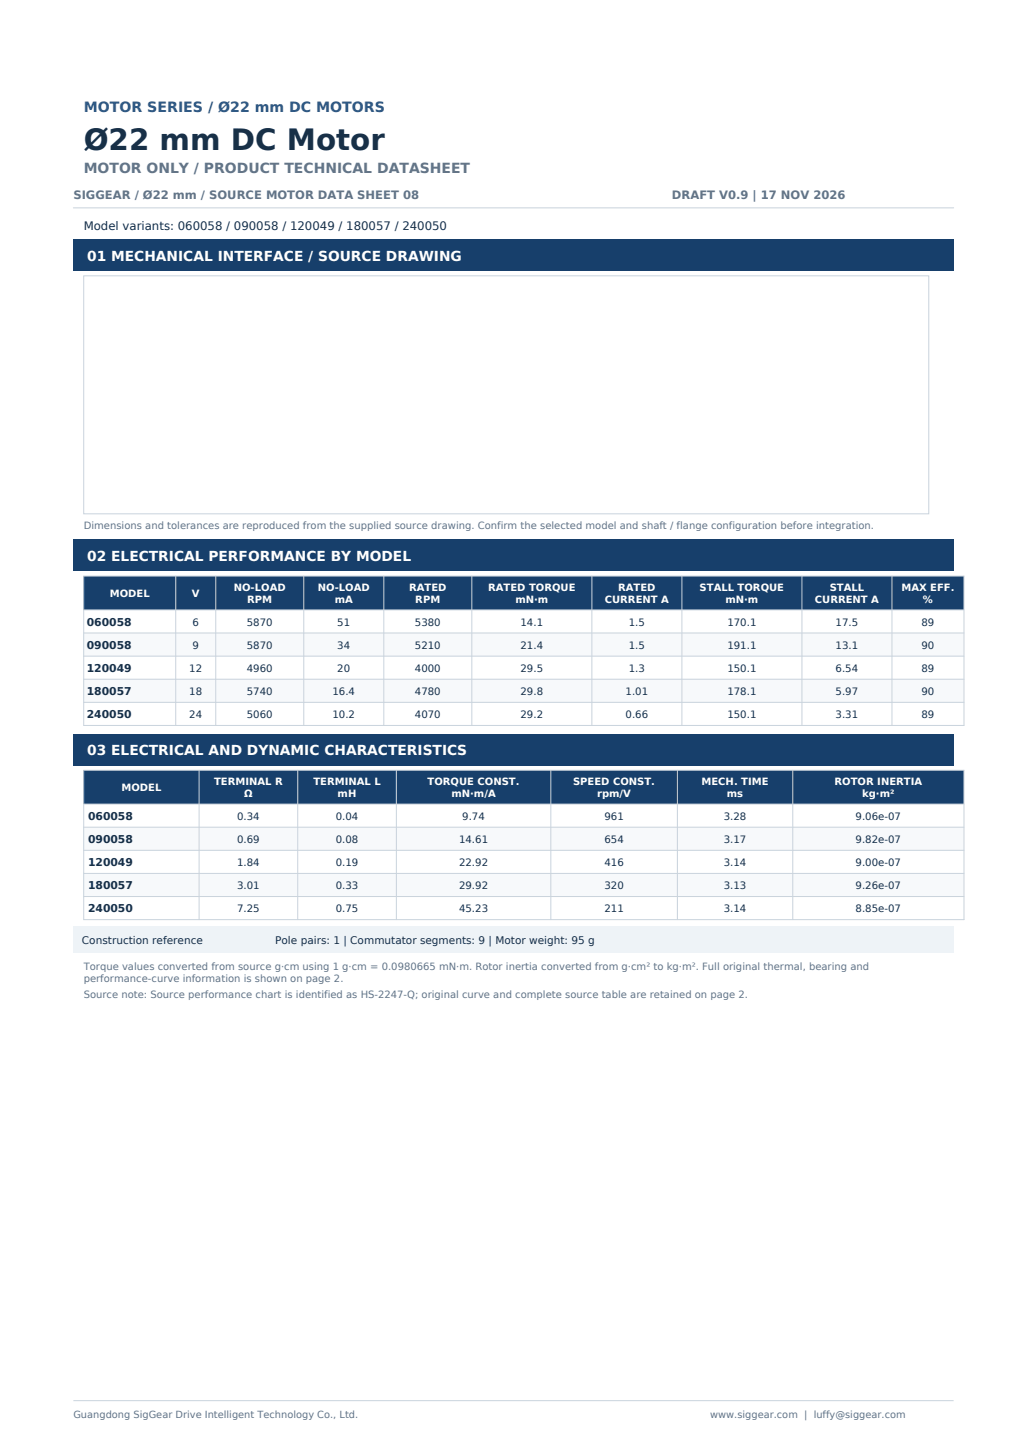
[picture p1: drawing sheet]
<svg xmlns="http://www.w3.org/2000/svg" width="210mm" height="297mm" viewBox="0 0 210 297" stroke-linecap="round" stroke-linejoin="round" font-family="sans-serif">
<defs><g id="words">
<text font-size="6" fill="#183047" x="17.1" y="30.7">Ø22 mm DC Motor</text>
<text font-size="2.9" fill="#245b91" x="17.1" y="23">MOTOR SERIES / Ø22 mm DC MOTORS</text>
<text font-size="2.9" fill="#637487" x="17.1" y="35.3">MOTOR ONLY / PRODUCT TECHNICAL DATASHEET</text>
<g font-size="2.8" fill="#fff">
<text x="17.8" y="53.3">01 MECHANICAL INTERFACE / SOURCE DRAWING</text>
<text x="17.8" y="114.7">02 ELECTRICAL PERFORMANCE BY MODEL</text>
<text x="17.8" y="154.5">03 ELECTRICAL AND DYNAMIC CHARACTERISTICS</text>
</g>
<g font-size="2.4" fill="#637487">
<text x="15" y="40.6">SIGGEAR / Ø22 mm / SOURCE MOTOR DATA SHEET 08</text>
<text x="137.4" y="40.6">DRAFT V0.9 | 17 NOV 2026</text>
</g>
<text font-size="2.4" fill="#183047" x="17.1" y="47">Model variants: 060058 / 090058 / 120049 / 180057 / 240050</text>
<g font-size="2.2" fill="#183047">
<text x="17.8" y="128">060058</text>
<text x="17.8" y="132.7">090058</text>
<text x="17.8" y="137.5">120049</text>
<text x="17.8" y="142.2">180057</text>
<text x="17.8" y="146.9">240050</text>
<text x="18" y="167.7">060058</text>
<text x="18" y="172.5">090058</text>
<text x="18" y="177.2">120049</text>
<text x="18" y="181.9">180057</text>
<text x="18" y="186.6">240050</text>
<text x="16.8" y="193.1">Construction reference</text>
<text x="56.3" y="193.1">Pole pairs: 1 | Commutator segments: 9 | Motor weight: 95 g</text>
</g>
<g font-size="2.1" fill="#183047">
<text x="39.4" y="128">6</text>
<text x="50.5" y="128">5870</text>
<text x="69" y="128">51</text>
<text x="84.8" y="128">5380</text>
<text x="106.4" y="128">14.1</text>
<text x="128.6" y="128">1.5</text>
<text x="148.7" y="128">170.1</text>
<text x="170.9" y="128">17.5</text>
<text x="188.4" y="128">89</text>
<text x="38.7" y="137.4">12</text>
<text x="39.4" y="132.7">9</text>
<text x="50.5" y="132.7">5870</text>
<text x="50.5" y="137.4">4960</text>
<text x="69" y="132.7">34</text>
<text x="69" y="137.4">20</text>
<text x="84.8" y="132.7">5210</text>
<text x="84.8" y="137.4">4000</text>
<text x="106.4" y="132.7">21.4</text>
<text x="106.4" y="137.4">29.5</text>
<text x="128.6" y="132.7">1.5</text>
<text x="128.6" y="137.4">1.3</text>
<text x="148.7" y="132.7">191.1</text>
<text x="148.7" y="137.4">150.1</text>
<text x="170.9" y="132.7">13.1</text>
<text x="170.9" y="137.4">6.54</text>
<text x="188.4" y="132.7">90</text>
<text x="188.4" y="137.4">89</text>
<text x="38.7" y="142.1">18</text>
<text x="50.5" y="142.1">5740</text>
<text x="68" y="142.1">16.4</text>
<text x="84.8" y="142.1">4780</text>
<text x="106.4" y="142.1">29.8</text>
<text x="127.9" y="142.1">1.01</text>
<text x="148.7" y="142.1">178.1</text>
<text x="170.9" y="142.1">5.97</text>
<text x="188.4" y="142.1">90</text>
<text x="38.7" y="146.9">24</text>
<text x="50.5" y="146.9">5060</text>
<text x="68" y="146.9">10.2</text>
<text x="84.8" y="146.9">4070</text>
<text x="106.4" y="146.9">29.2</text>
<text x="127.9" y="146.9">0.66</text>
<text x="148.7" y="146.9">150.1</text>
<text x="170.9" y="146.9">3.31</text>
<text x="188.4" y="146.9">89</text>
<text x="48.5" y="167.7">0.34</text>
<text x="68.6" y="167.7">0.04</text>
<text x="94.5" y="167.7">9.74</text>
<text x="123.6" y="167.7">961</text>
<text x="148" y="167.7">3.28</text>
<text x="175" y="167.7">9.06e-07</text>
<text x="48.5" y="172.4">0.69</text>
<text x="68.6" y="172.4">0.08</text>
<text x="93.9" y="172.4">14.61</text>
<text x="123.6" y="172.4">654</text>
<text x="148" y="172.4">3.17</text>
<text x="175" y="172.4">9.82e-07</text>
<text x="48.5" y="177.1">1.84</text>
<text x="68.6" y="177.1">0.19</text>
<text x="93.9" y="177.1">22.92</text>
<text x="123.6" y="177.1">416</text>
<text x="148" y="177.1">3.14</text>
<text x="175" y="177.1">9.00e-07</text>
<text x="48.5" y="181.9">3.01</text>
<text x="68.6" y="181.9">0.33</text>
<text x="93.9" y="181.9">29.92</text>
<text x="123.6" y="181.9">320</text>
<text x="148" y="181.9">3.13</text>
<text x="175" y="181.9">9.26e-07</text>
<text x="48.5" y="186.6">7.25</text>
<text x="68.6" y="186.6">0.75</text>
<text x="93.9" y="186.6">45.23</text>
<text x="123.6" y="186.6">211</text>
<text x="148" y="186.6">3.14</text>
<text x="175" y="186.6">8.85e-07</text>
</g>
<g font-size="2" fill="#637487">
<text x="17.1" y="108.2">Dimensions and tolerances are reproduced from the supplied source drawing. Confirm the selected model and shaft / flange configuration before integration.</text>
<text x="17.1" y="198.3">Torque values converted from source g·cm using 1 g·cm = 0.0980665 mN·m. Rotor inertia converted from g·cm² to kg·m². Full original thermal, bearing and</text>
<text x="17.1" y="200.8">performance-curve information is shown on page 2.</text>
<text x="17.1" y="204.1">Source note: Source performance chart is identified as HS-2247-Q; original curve and complete source table are retained on page 2.</text>
<text x="15" y="290">Guangdong SigGear Drive Intelligent Technology Co., Ltd.</text>
<text x="145.2" y="290">www.siggear.com | luffy@siggear.com</text>
</g>
<g font-size="2" fill="#fff">
<text x="22.4" y="122.1">MODEL</text>
<text x="39.2" y="122.1">V</text>
<text x="47.8" y="120.9">NO-LOAD</text>
<text x="50.6" y="123.3">RPM</text>
<text x="65" y="120.9">NO-LOAD</text>
<text x="68.4" y="123.3">mA</text>
<text x="83.7" y="120.9">RATED</text>
<text x="84.9" y="123.3">RPM</text>
<text x="99.8" y="120.9">RATED TORQUE</text>
<text x="105.4" y="123.3">mN·m</text>
<text x="123.7" y="123.3">CURRENT A</text>
<text x="126.4" y="120.9">RATED</text>
<text x="143.1" y="120.9">STALL TORQUE</text>
<text x="148.3" y="123.3">mN·m</text>
<text x="166.6" y="123.3">CURRENT A</text>
<text x="169.7" y="120.9">STALL</text>
<text x="184.3" y="120.9">MAX EFF.</text>
<text x="188.7" y="123.3">%</text>
<text x="24.8" y="161.9">MODEL</text>
<text x="43.8" y="160.7">TERMINAL R</text>
<text x="64.1" y="160.7">TERMINAL L</text>
<text x="87.4" y="160.7">TORQUE CONST.</text>
<text x="117.2" y="160.7">SPEED CONST.</text>
<text x="143.4" y="160.7">MECH. TIME</text>
<text x="170.6" y="160.7">ROTOR INERTIA</text>
<text x="49.9" y="163.1">Ω</text>
<text x="69" y="163.1">mH</text>
<text x="92.3" y="163.1">mN·m/A</text>
<text x="122.1" y="163.1">rpm/V</text>
<text x="148.6" y="163.1">ms</text>
<text x="176.3" y="163.1">kg·m²</text>
</g>
</g></defs>
<path d="M15 286.5h180" fill="none" stroke="#c9d3dd" stroke-width=".2"/>
<path d="M15 42.5h180" fill="none" stroke="#c9d3dd" stroke-width=".21"/>
<path d="M15 49h180v6.4h-180z" fill-rule="evenodd" fill="#173f6b"/>
<path d="M17.1 56.4h172.8v48.7h-172.8z" fill="none" stroke="#c9d3dd" stroke-width=".2"/>
<g fill="#173f6b">
<path d="M15 110.4h180v6.4h-180z" fill-rule="evenodd"/>
<path d="M17.1 117.8h180v7h-180z" fill-rule="evenodd"/>
</g>
<g fill="#f7f9fb">
<path d="M17.1 129.5h180v4.7h-180z" fill-rule="evenodd"/>
<path d="M17.1 138.9h180v4.8h-180z" fill-rule="evenodd"/>
</g>
<g fill="none" stroke="#c9d3dd" stroke-width=".2">
<path d="M17.1 117.8h180v30.6h-180zM35.9 117.8v30.6M44.1 117.8v30.6M62.1 117.8v30.6M78.5 117.8v30.6M96.5 117.8v30.6M121 117.8v30.6M139.4 117.8v30.6M164 117.8v30.6M182.4 117.8v30.6M17.1 124.8h180M17.1 129.5h180"/>
<path d="M17.1 134.2h180M17.1 138.9h180M17.1 143.7h180"/>
</g>
<g fill="#173f6b">
<path d="M15 150.2h180v6.3h-180z" fill-rule="evenodd"/>
<path d="M17.1 157.6h180v6.9h-180z" fill-rule="evenodd"/>
</g>
<g fill="#f7f9fb">
<path d="M17.1 169.2h180v4.7h-180z" fill-rule="evenodd"/>
<path d="M17.1 178.7h180v4.7h-180z" fill-rule="evenodd"/>
</g>
<path d="M17.1 157.6h180v30.5h-180zM40.7 157.6v30.5M60.9 157.6v30.5M81 157.6v30.5M112.6 157.6v30.5M138.5 157.6v30.5M162.1 157.6v30.5M17.1 164.5h180M17.1 169.2h180M17.1 173.9h180M17.1 178.7h180M17.1 183.4h180" fill="none" stroke="#c9d3dd" stroke-width=".2"/>
<path d="M15 189.5h180v5.4h-180z" fill-rule="evenodd" fill="#eef3f7"/>
<use href="#words"/>
</svg>
